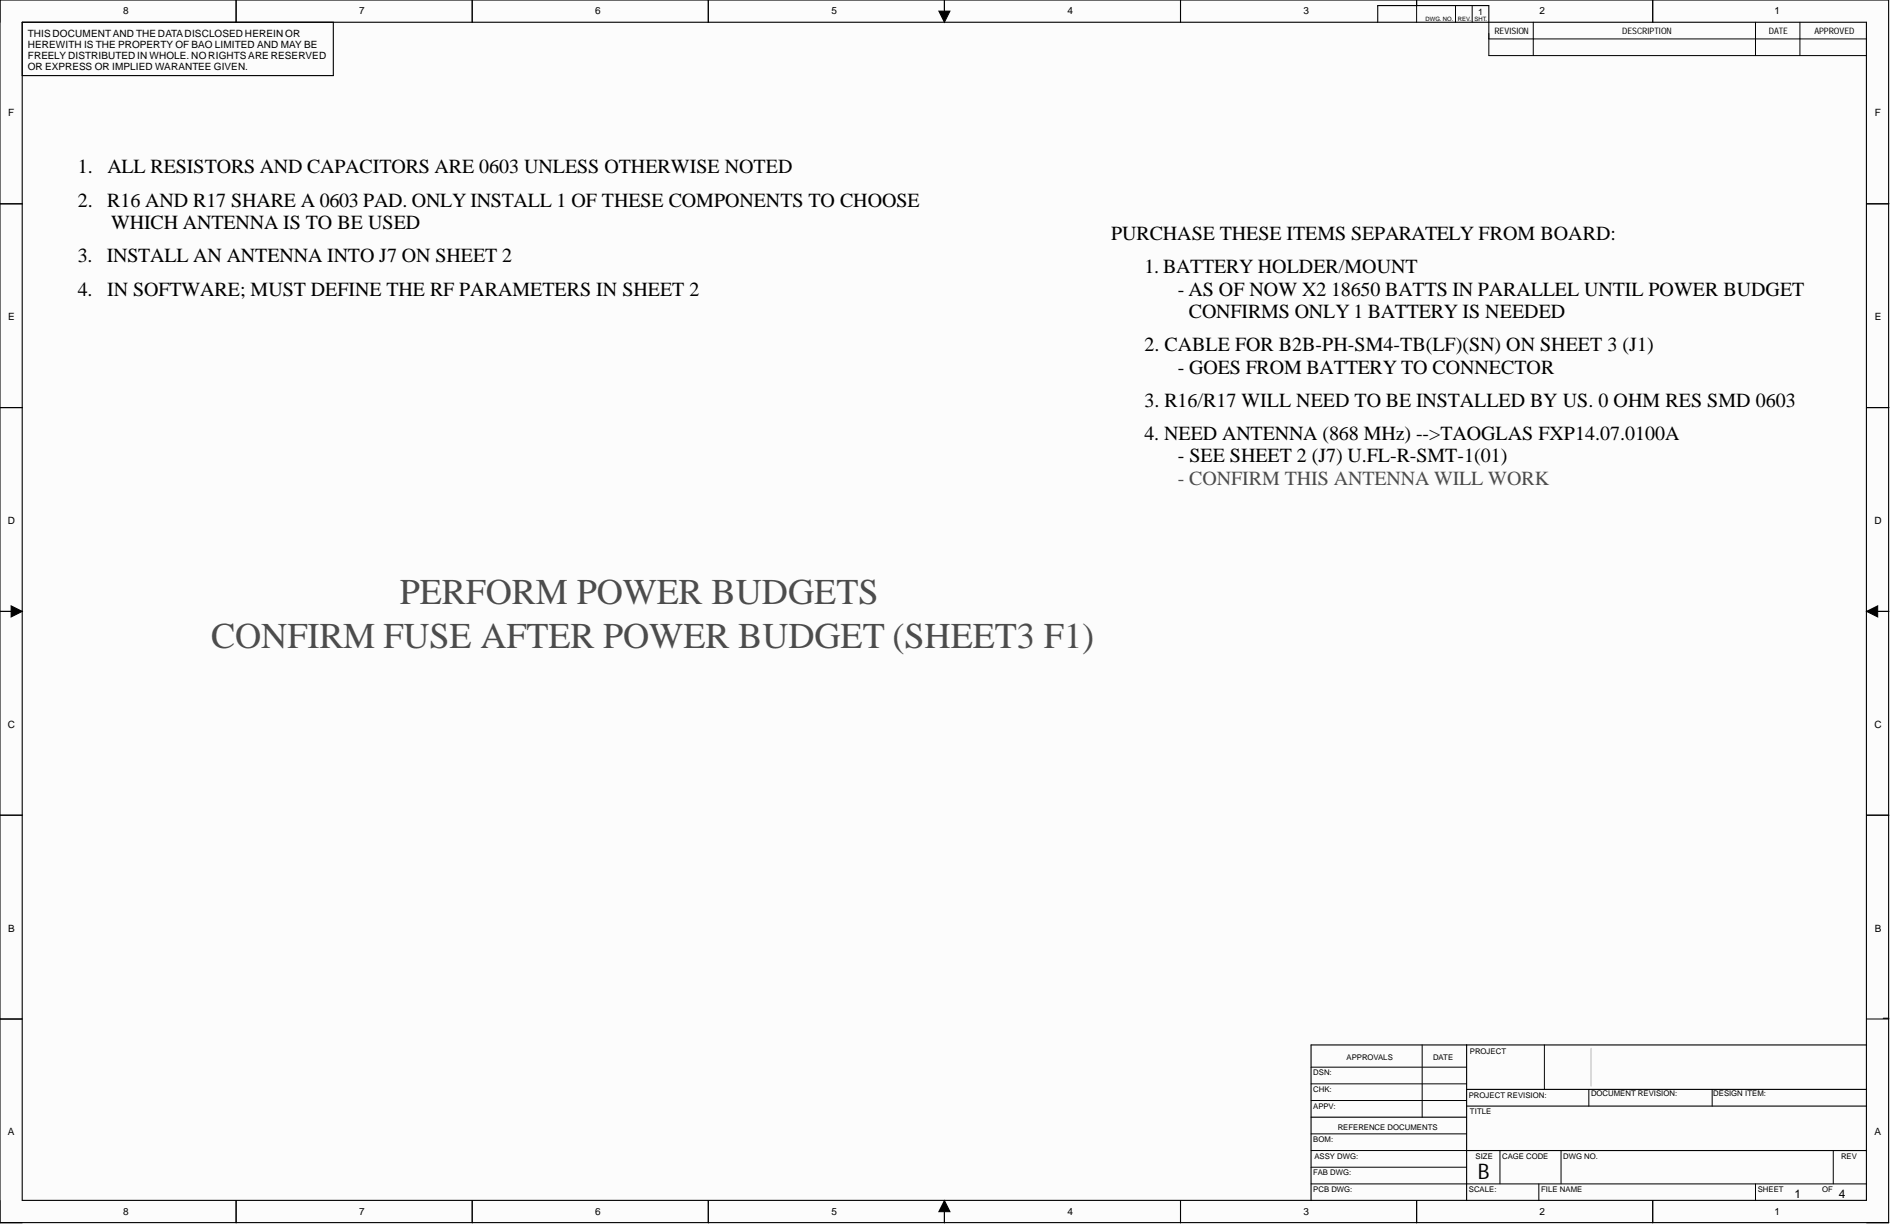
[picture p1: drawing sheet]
<svg xmlns="http://www.w3.org/2000/svg" width="431mm" height="279mm" viewBox="0 0 431 279" stroke-linecap="round" stroke-linejoin="round" font-family="sans-serif">
<defs><g id="words">
<g font-size="8.3" fill="#4c4c4c">
<text x="91.3" y="137.8">PERFORM POWER BUDGETS</text>
<text x="48.2" y="147.9">CONFIRM FUSE AFTER POWER BUDGET (SHEET3 F1)</text>
</g>
<text font-size="4.9" x="337.3" y="269.2">B</text>
<g font-size="4.6">
<text x="17.8" y="39.6">1.</text>
<text x="24.5" y="39.6">ALL RESISTORS AND CAPACITORS ARE 0603 UNLESS OTHERWISE NOTED</text>
<text x="17.8" y="47.2">2.</text>
<text x="24.5" y="47.2">R16 AND R17 SHARE A 0603 PAD. ONLY INSTALL 1 OF THESE COMPONENTS TO CHOOSE</text>
<text x="25.4" y="52.3">WHICH ANTENNA IS TO BE USED</text>
<text x="17.8" y="59.9">3.</text>
<text x="24.4" y="59.9">INSTALL AN ANTENNA INTO J7 ON SHEET 2</text>
<text x="253.6" y="54.8">PURCHASE THESE ITEMS SEPARATELY FROM BOARD:</text>
<text x="261.2" y="62.4">1. BATTERY HOLDER/MOUNT</text>
<text x="17.8" y="67.5">4.</text>
<text x="24.5" y="67.5">IN SOFTWARE; MUST DEFINE THE RF PARAMETERS IN SHEET 2</text>
<text x="268.9" y="67.5">- AS OF NOW X2 18650 BATTS IN PARALLEL UNTIL POWER BUDGET</text>
<text x="271.4" y="72.6">CONFIRMS ONLY 1 BATTERY IS NEEDED</text>
<text x="261.2" y="80.2">2. CABLE FOR B2B-PH-SM4-TB(LF)(SN) ON SHEET 3 (J1)</text>
<text x="268.9" y="85.3">- GOES FROM BATTERY TO CONNECTOR</text>
<text x="261.2" y="92.9">3. R16/R17 WILL NEED TO BE INSTALLED BY US. 0 OHM RES SMD 0603</text>
<text x="261.2" y="100.5">4. NEED ANTENNA (868 MHz) --&gt;TAOGLAS FXP14.07.0100A</text>
<text x="268.9" y="105.6">- SEE SHEET 2 (J7) U.FL-R-SMT-1(01)</text>
</g>
<text font-size="4.6" fill="#4c4c4c" x="268.9" y="110.6">- CONFIRM THIS ANTENNA WILL WORK</text>
<g font-size="2.7">
<text x="409.6" y="273.5">1</text>
<text x="419.8" y="273.5">4</text>
</g>
<g font-size="2.3">
<text x="28.2" y="3.3">8</text>
<text x="82" y="3.3">7</text>
<text x="135.9" y="3.3">6</text>
<text x="189.8" y="3.3">5</text>
<text x="243.7" y="3.3">4</text>
<text x="297.6" y="3.3">3</text>
<text x="351.5" y="3.3">2</text>
<text x="405.1" y="3.3">1</text>
<text x="6.3" y="8.4">THIS DOCUMENTAND THE DATADISCLOSED HEREIN OR</text>
<text x="6.3" y="10.9">HEREWITH IS THE PROPERTY OF BAO LIMITED AND MAY BE</text>
<text x="6.3" y="13.5">FREELY DISTRIBUTED IN WHOLE. NO RIGHTS ARE RESERVED</text>
<text x="6.3" y="16">OR EXPRESS OR IMPLIED WARANTEE GIVEN.</text>
<text x="1.9" y="26.6">F</text>
<text x="428" y="26.6">F</text>
<text x="1.9" y="73.1">E</text>
<text x="428" y="73.1">E</text>
<text x="1.8" y="119.6">D</text>
<text x="427.9" y="119.6">D</text>
<text x="1.8" y="166.1">C</text>
<text x="427.9" y="166.1">C</text>
<text x="1.9" y="212.6">B</text>
<text x="428" y="212.6">B</text>
<text x="1.8" y="259.2">A</text>
<text x="427.9" y="259.2">A</text>
<text x="28.2" y="277.4">8</text>
<text x="82" y="277.4">7</text>
<text x="135.9" y="277.4">6</text>
<text x="189.8" y="277.4">5</text>
<text x="243.7" y="277.4">4</text>
<text x="297.6" y="277.4">3</text>
<text x="351.5" y="277.4">2</text>
<text x="405.1" y="277.4">1</text>
</g>
<g font-size="2">
<text x="337.4" y="3.4">1</text>
<text x="341.1" y="7.7">REVISION</text>
<text x="370.3" y="7.7">DESCRIPTION</text>
<text x="403.8" y="7.7">DATE</text>
<text x="414.2" y="7.7">APPROVED</text>
</g>
<g font-size="1.8">
<text x="299.8" y="245.5">DSN:</text>
<text x="307.4" y="241.9">APPROVALS</text>
<text x="327.2" y="241.9">DATE</text>
<text x="335.6" y="240.6">PROJECT</text>
<text x="299.8" y="249.3">CHK:</text>
<text x="335.3" y="250.5">PROJECT REVISION:</text>
<text x="363.2" y="250.3">DOCUMENT REVISION:</text>
<text x="391.1" y="250.3">DESIGN ITEM:</text>
<text x="299.8" y="253.1">APPV:</text>
<text x="305.4" y="257.9">REFERENCE DOCUMENTS</text>
<text x="335.6" y="254.3">TITLE</text>
<text x="299.8" y="260.7">BOM:</text>
<text x="299.8" y="268.3">FAB DWG:</text>
<text x="300" y="264.5">ASSY DWG:</text>
<text x="336.8" y="264.5">SIZE</text>
<text x="342.9" y="264.5">CAGE CODE</text>
<text x="356.9" y="264.5">DWG NO.</text>
<text x="420.3" y="264.5">REV</text>
<text x="299.8" y="272.1">PCB DWG:</text>
<text x="335.3" y="272.1">SCALE:</text>
<text x="351.8" y="272.1">FILE NAME</text>
<text x="401.2" y="272.1">SHEET</text>
<text x="416" y="272.1">OF</text>
</g>
<g font-size="1.4">
<text x="325.4" y="4.8">DWG. NO.</text>
<text x="332.8" y="4.8">REV.</text>
<text x="336.6" y="4.8">SHT.</text>
</g>
</g></defs>
<g fill="#fcfcfc">
<path d="M0 0h431.2v279.1h-431.2z" fill-rule="evenodd"/>
<path d="M5.1 5.1h421v269h-421z" fill-rule="evenodd"/>
</g>
<g fill="none" stroke="#000" stroke-width=".23">
<path d="M0 0v5.1M53.9 0v5.1M107.8 0v5.1M161.7 0v5.1M214.3 2.5h2.6l-1.3 2.6zM215.6 0v5.1M269.5 0v5.1M323.4 0v5.1M332.3 1.3v3.8M336.1 1.3v3.8M339.9 5.1v7.6h86.2M339.9 8.9h86.2"/>
<path d="M350 5.1v7.6M377.3 0v5.1M400.7 5.1v7.6M410.9 5.1v7.6M0 46.5h5.1M426.1 46.5h5.1M0 93h5.1M426.1 93h5.1M0 139.6h5.1M2.5 138.3l2.6 1.3-2.6 1.2zM426.1 139.6l2.5-1.3v2.5zM426.1 139.6h5.1"/>
<path d="M0 186.1h5.1M426.1 186.1h5.1M0 232.6h5.1M324.7 238.5v16.5M352.6 238.5v10.2M426.1 232.6h5.1M299.3 247.4h35.5M299.3 243.6h35.5M299.3 251.2h35.5M299.3 258.8h35.5M362.7 248.7v3.8M390.9 248.7v3.8"/>
<path d="M0 274.1v5h5.1M53.9 274.1v5M107.8 274.1v5M161.7 274.1v5M215.6 274.1l1.3 2.5h-2.6zM215.6 274.1v5M269.5 274.1v5M299.3 270.2h126.8M299.3 262.6h35.5M299.3 266.4h35.5M323.4 274.1v5M342.4 262.6v7.6"/>
<path d="M351.3 270.2v3.9M356.4 262.6v7.6M377.3 274.1v5M400.7 270.2v3.9M418.5 262.6v7.6M426.1 279.1h5.1"/>
</g>
<g fill="none" stroke="#000" stroke-width=".25">
<path d="M0 0h431.1v279.1h-431.1zM5.1 5.1h421v268.9h-421zM53.9 0v5.1M76.1 5.1v12.2h-71M107.8 0v5.1M161.7 0v5.1M215.6 0v5.1M269.5 0v5.1M314.5 5.1v-3.8h25.4v3.8M323.4 0v1.3M377.3 0v5.1M0 46.5h5.1"/>
<path d="M426.1 46.5h5.1M0 93h5.1M426.1 93h5.1M0 139.6h5.1M426.1 139.6h5.1M0 186.1h5.1M426.1 186.1h5.1M0 232.6h5.1M334.8 238.5v35.6M426.1 238.5h-126.8v35.6M429.9 232.4h1.3M299.3 255h35.5"/>
<path d="M334.8 248.7h91.3M334.8 252.5h91.3M53.9 274.1v5M107.8 274.1v5M161.7 274.1v5M215.6 274.1v5M269.5 274.1v5M323.4 274.1v5M334.8 262.6h91.3M377.3 274.1v5"/>
</g>
<path d="M214.3 2.5h2.6l-1.3 2.6zM2.5 138.3l2.6 1.3-2.6 1.2zM426.1 139.6l2.5-1.3v2.5zM215.6 274.1l1.3 2.5h-2.6z" fill="#000"/>
<path d="M363.2 239.3v8.6" fill="none" stroke="#c0c0c0" stroke-width=".25"/>
<use href="#words"/>
</svg>
